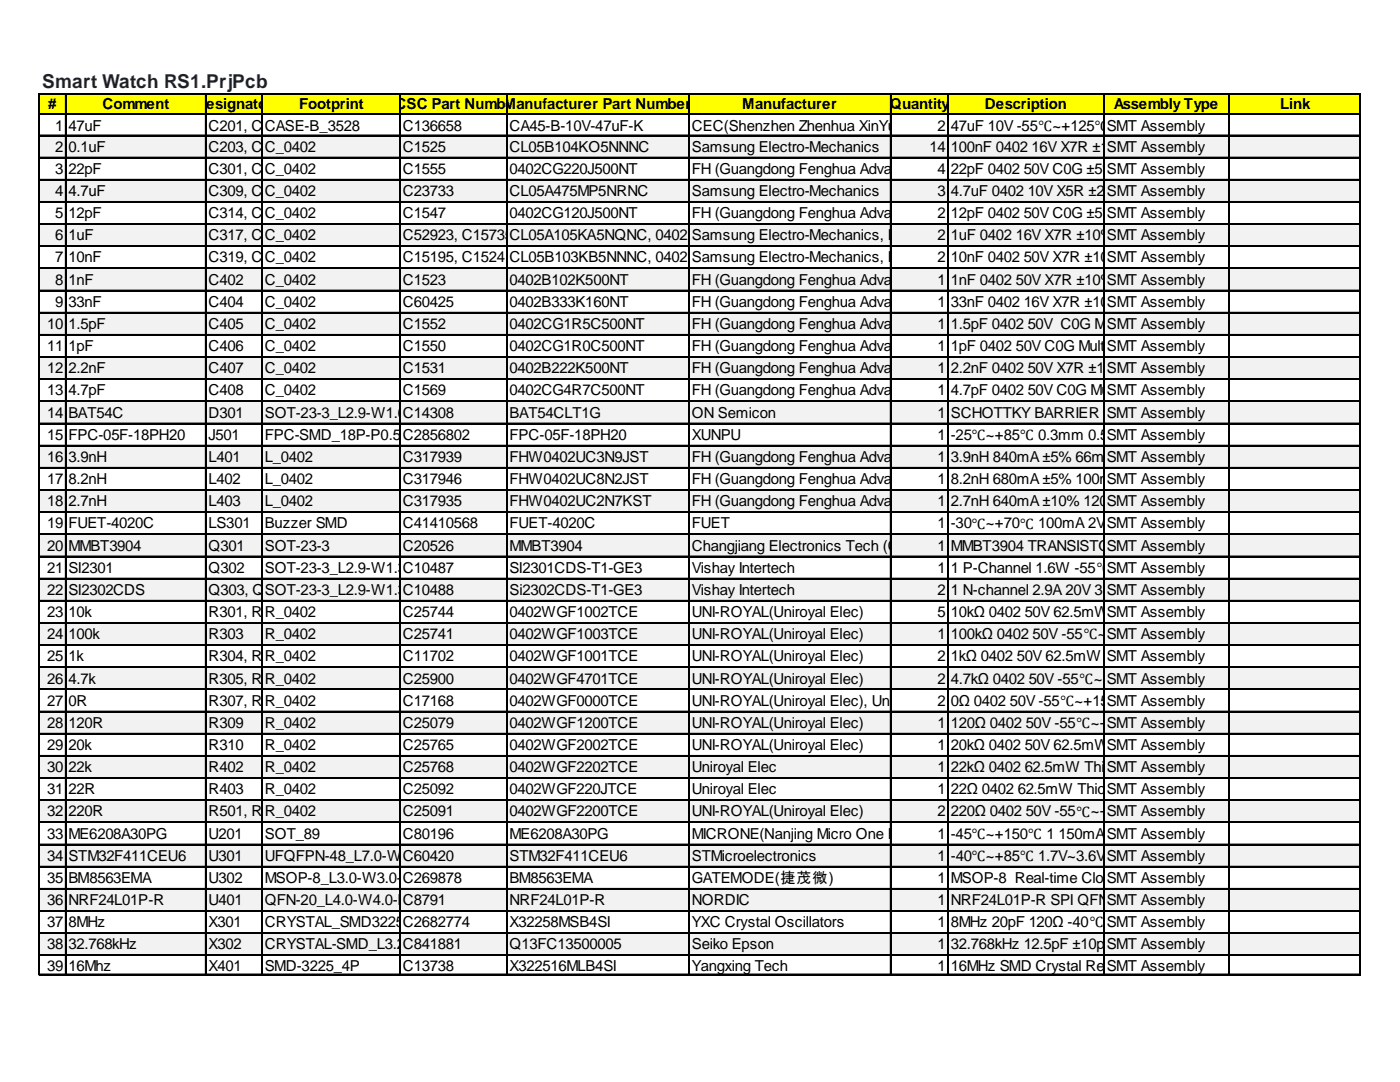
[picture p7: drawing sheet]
<svg xmlns="http://www.w3.org/2000/svg" width="279mm" height="216mm" viewBox="0 0 279 216" stroke-linecap="round" stroke-linejoin="round" font-family="sans-serif">
<defs><g id="words">
<text font-size="3.8" fill="#002060" x="8.4" y="17.5">Smart Watch RS1.PrjPcb</text>
<g font-size="3">
<text x="9.6" y="21.8">#</text>
<text x="20.5" y="21.8">Comment</text>
<text x="39" y="21.8">D</text>
<text x="41.2" y="21.8">esignator</text>
<text x="59.7" y="21.8">Footprint</text>
<text x="77.2" y="21.8">LCSC Part NumbManufacturer Part Number</text>
<text x="100.9" y="21.8">er</text>
<text x="148.1" y="21.8">Manufacturer</text>
<text x="177.7" y="21.8">Quantity</text>
<text x="196.6" y="21.8">Description</text>
<text x="222.3" y="21.8">Assembly Type</text>
<text x="255.5" y="21.8">Link</text>
<text x="11" y="26">1</text>
<text x="13.6" y="26">47uF</text>
<text x="41.6" y="26">C201, C</text>
<text x="52.4" y="26">2C0ASE-B_3528</text>
<text x="55.5" y="26">2</text>
<text x="80.4" y="26">C136658</text>
<text x="101.7" y="26">CA45-B-10V-47uF-K</text>
<text x="138.1" y="26">CEC(Shenzhen Zhenhua XinYun Elec)2</text>
<text x="189.7" y="26">47uF 10V -55℃~+125℃</text>
<text x="220.9" y="26">SMT @100kHz ±10% CASE-B-3528-19(mm)</text>
<text x="222.1" y="26">2.4ΩAssembly</text>
<text x="11" y="30.3">2</text>
<text x="11" y="34.7">3</text>
<text x="13.6" y="30.3">0.1uF</text>
<text x="13.6" y="34.7">22pF</text>
<text x="41.6" y="30.3">C203, C</text>
<text x="41.6" y="34.7">C301, C</text>
<text x="52.4" y="30.3">2C0_40,4C03203, C304, C30C51525</text>
<text x="52.4" y="34.7">3C0_20,4C04209, C410</text>
<text x="80.4" y="34.7">C1555</text>
<text x="82.9" y="30.3">, C306, C307,</text>
<text x="101.6" y="30.3">C308, C312, C313,</text>
<text x="101.7" y="34.7">0402CG220J500NT</text>
<text x="103.9" y="30.3">L 5B104KO5NNNC318, C</text>
<text x="138.1" y="30.3">Samsung , C503</text>
<text x="138.1" y="34.7">FH (Guangdong Fenghua Adva</text>
<text x="138.1" y="30.3">501, C502Electro-Mechanics</text>
<text x="178" y="34.7">nced Tec</text>
<text x="185.5" y="30.3">14</text>
<text x="187.1" y="34.7">4</text>
<text x="189.7" y="30.3">100nF 0402</text>
<text x="189.7" y="34.7">2h2)pF 0402</text>
<text x="204.3" y="34.7">50V C0G ±5% MulAssemCerami</text>
<text x="205.9" y="30.3">16V X7R ±1</text>
<text x="220.9" y="30.3">SMTMAusltsilayer y</text>
<text x="220.9" y="34.7">SMT tilay r bly</text>
<text x="221.2" y="30.3">0%</text>
<text x="232.7" y="30.3">emblCera</text>
<text x="245.4" y="30.3">mic Capacitors MLC</text>
<text x="245.8" y="34.7">c Capacitors MLCC</text>
<text x="11" y="39.1">4</text>
<text x="13.6" y="39.1">4.7uF</text>
<text x="41.6" y="39.1">C309, C</text>
<text x="52.4" y="39.1">3C1_00,4C03211</text>
<text x="80.4" y="39.1">C23733</text>
<text x="101.7" y="39.1">CL05A475MP5NRNC</text>
<text x="138.1" y="39.1">Samsung Electro-Mechanics</text>
<text x="187.1" y="39.1">3</text>
<text x="189.7" y="39.1">4.7uF 0402</text>
<text x="205.1" y="39.1">10V X5R ±2</text>
<text x="220.4" y="39.1">0SMT AssembCeramic Capacitors MLCC - SMD</text>
<text x="222" y="39.1">% Multilayer ly</text>
<text x="11" y="43.5">5</text>
<text x="11" y="48">6</text>
<text x="13.6" y="43.5">12pF</text>
<text x="13.6" y="48">1uF</text>
<text x="41.6" y="43.5">C314, C</text>
<text x="41.6" y="48">C317, C</text>
<text x="52.4" y="43.5">3C1_50402</text>
<text x="52.4" y="48">4C0_10402</text>
<text x="80.4" y="43.5">C1547</text>
<text x="80.4" y="48">C52923, C15735CL05A105KA5NQNC, 0402XSamsung Electro-Mechanics, FH (Gua2n</text>
<text x="101.7" y="43.5">0402CG120J500NT</text>
<text x="102.3" y="48">3</text>
<text x="138.1" y="43.5">FH (Guangdong Fenghua Adva</text>
<text x="139" y="48">105K100NT</text>
<text x="178" y="43.5">nced Tec</text>
<text x="187.1" y="43.5">2</text>
<text x="189.7" y="48">gdon0g4Fen1g6hVua Ad</text>
<text x="189.7" y="43.5">1h2)pF 0402</text>
<text x="189.7" y="48">1uF</text>
<text x="198.7" y="48">02</text>
<text x="204.3" y="43.5">50V C0G ±5% MulAssemCerami</text>
<text x="208.5" y="48">X7Rv±a1n0c%d Tuecilh)</text>
<text x="220.2" y="48">eSMTltAasembly</text>
<text x="220.9" y="43.5">SMT tilay r bly</text>
<text x="229.5" y="48">syer Cerami</text>
<text x="245.4" y="48">c Capacitors MLCC</text>
<text x="245.8" y="43.5">c Capacitors MLCC</text>
<text x="11" y="52.4">7</text>
<text x="13.6" y="52.4">10nF</text>
<text x="41.6" y="52.4">C319, C</text>
<text x="52.4" y="52.4">4C0_30402</text>
<text x="80.4" y="52.4">C15195, C1524</text>
<text x="101.7" y="52.4">CL05B103KB5NNNC, 0402B103K500 Electro-Mechanics, FH (Gua2n</text>
<text x="138.1" y="52.4">SamsungNT</text>
<text x="189.7" y="52.4">gdong0Feng5h0uVaX7R</text>
<text x="189.7" y="52.4">10nF</text>
<text x="198.7" y="52.4">402</text>
<text x="210.7" y="52.4">Adva±n1c0</text>
<text x="220.2" y="52.4">eSMMuAhilaembly</text>
<text x="221.2" y="52.4">%TTeclts)syer Ceram</text>
<text x="221.8" y="52.4">d</text>
<text x="246.4" y="52.4">ic Capacitors MLCC - SMD</text>
<text x="11" y="56.8">8</text>
<text x="13.6" y="56.8">1nF</text>
<text x="41.6" y="56.8">C402</text>
<text x="52.8" y="56.8">C_0402</text>
<text x="80.4" y="56.8">C1523</text>
<text x="101.7" y="56.8">0402B102K500NT</text>
<text x="138.1" y="56.8">FH (Guangdong Fenghua Adva</text>
<text x="178" y="56.8">nced Tec</text>
<text x="187.1" y="56.8">1</text>
<text x="189.7" y="56.8">1hn)F 0402</text>
<text x="202.7" y="56.8">50V X7R ±10%</text>
<text x="220.9" y="56.8">SMT ilasembly</text>
<text x="225.2" y="56.8">ultAsyer Cerami</text>
<text x="245.4" y="56.8">c Capacitors MLCC</text>
<text x="9.4" y="65.6">10</text>
<text x="11" y="61.2">9</text>
<text x="13.6" y="61.2">33nF</text>
<text x="13.6" y="65.6">1.5pF</text>
<text x="41.6" y="61.2">C404</text>
<text x="41.6" y="65.6">C405</text>
<text x="52.8" y="61.2">C_0402</text>
<text x="52.8" y="65.6">C_0402</text>
<text x="80.4" y="61.2">C60425</text>
<text x="80.4" y="65.6">C1552</text>
<text x="101.7" y="61.2">0402B333K160NT</text>
<text x="101.7" y="65.6">0402CG1R5C500NT</text>
<text x="138.1" y="61.2">FH (Guangdong Fenghua Adva</text>
<text x="138.1" y="65.6">FH (Guangdong Fenghua Adva</text>
<text x="178" y="61.2">nced Tec</text>
<text x="178" y="65.6">nced Tec</text>
<text x="187.1" y="61.2">1</text>
<text x="187.1" y="65.6">1</text>
<text x="189.7" y="61.2">3h3)nF 0402</text>
<text x="189.7" y="65.6">1h.)5pF 0402</text>
<text x="204.3" y="61.2">16V X7R ±10</text>
<text x="205.1" y="65.6">50V C0G M</text>
<text x="220.6" y="65.6">ultilayAssembly</text>
<text x="220.9" y="61.2">SMT 02sMultilayer Ceramic Capacitors</text>
<text x="220.9" y="65.6">SMT er Ceramic C</text>
<text x="221.2" y="61.2">% 04As embly</text>
<text x="245.4" y="65.6">apacitors MLCC - SMD/SMT</text>
<text x="271.5" y="61.2">MLCC</text>
<text x="9.4" y="70.1">11</text>
<text x="13.6" y="70.1">1pF</text>
<text x="41.6" y="70.1">C406</text>
<text x="52.8" y="70.1">C_0402</text>
<text x="80.4" y="70.1">C1550</text>
<text x="101.7" y="70.1">0402CG1R0C500NT</text>
<text x="138.1" y="70.1">FH (Guangdong Fenghua Adva</text>
<text x="178" y="70.1">nced Tec</text>
<text x="187.1" y="70.1">1</text>
<text x="189.7" y="70.1">1hp)F 0402</text>
<text x="202.7" y="70.1">50V C0G Mult</text>
<text x="220.4" y="70.1">i</text>
<text x="220.9" y="70.1">SMT Cera</text>
<text x="221" y="70.1">layerAssembl</text>
<text x="237" y="70.1">icyCap</text>
<text x="245.4" y="70.1">acitors MLCC - SMD</text>
<text x="9.4" y="74.5">12</text>
<text x="13.6" y="74.5">2.2nF</text>
<text x="41.6" y="74.5">C407</text>
<text x="52.8" y="74.5">C_0402</text>
<text x="80.4" y="74.5">C1531</text>
<text x="101.7" y="74.5">0402B222K500NT</text>
<text x="138.1" y="74.5">FH (Guangdong Fenghua Adva</text>
<text x="178" y="74.5">nced Tec</text>
<text x="187.1" y="74.5">1</text>
<text x="189.7" y="74.5">2h.)2nF 0402</text>
<text x="205.1" y="74.5">50V X7R ±1</text>
<text x="220.4" y="74.5">0SMT AssembCeramic Capacitors MLCC - SMD</text>
<text x="222" y="74.5">% Multilayer ly</text>
<text x="9.4" y="78.9">13</text>
<text x="9.4" y="83.3">14</text>
<text x="13.6" y="78.9">4.7pF</text>
<text x="13.6" y="83.3">BAT54C</text>
<text x="41.6" y="78.9">C408</text>
<text x="41.6" y="83.3">D301</text>
<text x="52.8" y="78.9">C_0402</text>
<text x="52.8" y="83.3">SOT-23-3_L2.9-W1.6C14308</text>
<text x="80.4" y="78.9">C1569</text>
<text x="81" y="83.3">-P1.90-LS2.8-BR</text>
<text x="101.7" y="78.9">0402CG4R7C500NT</text>
<text x="101.7" y="83.3">BAT54CLT1G</text>
<text x="138.1" y="78.9">FH (Guangdong Fenghua Adva</text>
<text x="138.1" y="83.3">ON Semicon</text>
<text x="178" y="78.9">nced Tec</text>
<text x="187.1" y="78.9">1</text>
<text x="187.1" y="83.3">1</text>
<text x="189.7" y="78.9">4h.)7pF 0402</text>
<text x="189.7" y="83.3">SCHOTTKY BARRIER DIODES embly</text>
<text x="205.1" y="78.9">50V C0G MuSMT A s mbly</text>
<text x="220.9" y="83.3">SMT Ass(SBD) SO</text>
<text x="221.4" y="78.9">ltilayersCeramic Ca</text>
<text x="245.8" y="83.3">T-23(SOT-23-3) RO</text>
<text x="246.2" y="78.9">pacitors MLCC - SM</text>
<text x="9.4" y="87.7">15</text>
<text x="13.6" y="87.7">FPC-05F-18PH20</text>
<text x="41.6" y="87.7">J501</text>
<text x="52.8" y="87.7">FPC-SMD_18P-P0.5</text>
<text x="80" y="87.7">0C_2F8PC-05F-18PH20</text>
<text x="85.8" y="87.7">56802</text>
<text x="101.7" y="87.7">FPC-05F-18PH20</text>
<text x="138.1" y="87.7">XUNPU</text>
<text x="187.1" y="87.7">1</text>
<text x="189.7" y="87.7">-25℃~+85℃ 0.3mm 0.5</text>
<text x="220.9" y="87.7">SMT1A8sPse2mbly500</text>
<text x="221.2" y="87.7">mm</text>
<text x="234.7" y="87.7">mm</text>
<text x="245.5" y="87.7">mA 50V Bottom Con</text>
<text x="9.4" y="92.2">16</text>
<text x="13.6" y="92.2">3.9nH</text>
<text x="41.6" y="92.2">L401</text>
<text x="52.8" y="92.2">L_0402</text>
<text x="80.4" y="92.2">C317939</text>
<text x="101.7" y="92.2">FHW0402UC3N9JST</text>
<text x="138.1" y="92.2">FH (Guangdong Fenghua Adva</text>
<text x="178" y="92.2">nced Tec</text>
<text x="187.1" y="92.2">1</text>
<text x="189.7" y="92.2">3h.)9nH 840mA ±5% 66m</text>
<text x="220.4" y="92.2">Ω 040AsIsembly</text>
<text x="220.9" y="92.2">SMT 2 nductors (SMD) ROHS</text>
<text x="9.4" y="96.6">17</text>
<text x="9.4" y="101">18</text>
<text x="13.6" y="96.6">8.2nH</text>
<text x="13.6" y="101">2.7nH</text>
<text x="41.6" y="96.6">L402</text>
<text x="41.6" y="101">L403</text>
<text x="52.8" y="96.6">L_0402</text>
<text x="52.8" y="101">L_0402</text>
<text x="80.4" y="96.6">C317946</text>
<text x="80.4" y="101">C317935</text>
<text x="101.7" y="96.6">FHW0402UC8N2JST</text>
<text x="101.7" y="101">FHW0402UC2N7KST</text>
<text x="138.1" y="96.6">FH (Guangdong Fenghua Adva</text>
<text x="138.1" y="101">FH (Guangdong Fenghua Adva</text>
<text x="178" y="96.6">nced Tec</text>
<text x="178" y="101">nced Tec</text>
<text x="187.1" y="96.6">1</text>
<text x="187.1" y="101">1</text>
<text x="189.7" y="96.6">8h.)2nH 680mA ±5% 100mSM04AssIembltors (SMD) ROHS</text>
<text x="189.7" y="101">2h.)7nH 640mA ±10% 120</text>
<text x="220.9" y="101">SMT0AsseImbly</text>
<text x="221" y="101">mΩ</text>
<text x="222" y="96.6">Ω T 02 nducy</text>
<text x="228.2" y="101">402 nductors</text>
<text x="9.4" y="105.4">19</text>
<text x="13.6" y="105.4">FUET-4020C</text>
<text x="41.6" y="105.4">LS301</text>
<text x="52.8" y="105.4">Buzzer SMD</text>
<text x="80.4" y="105.4">C41410568</text>
<text x="101.7" y="105.4">FUET-4020C</text>
<text x="138.1" y="105.4">FUET</text>
<text x="187.1" y="105.4">1</text>
<text x="189.7" y="105.4">-30℃~+70℃ 100mA 2V</text>
<text x="220.6" y="105.4">~4V</text>
<text x="220.9" y="105.4">SMT2Asse3V ly</text>
<text x="228.2" y="105.4">mm mb4kHz</text>
<text x="245.7" y="105.4">4mm 4mm SMD SM</text>
<text x="9.4" y="109.9">20</text>
<text x="13.6" y="109.9">MMBT3904</text>
<text x="41.6" y="109.9">Q301</text>
<text x="52.8" y="109.9">SOT-23-3</text>
<text x="80.4" y="109.9">C20526</text>
<text x="101.7" y="109.9">MMBT3904</text>
<text x="138.1" y="109.9">Changjiang Electronics Tech (CJ)</text>
<text x="187.1" y="109.9">1</text>
<text x="189.7" y="109.9">MMBT3904 TRANSISTOSMT(NPN/PNP) NPN 200MA 40V SOT-23(SOT</text>
<text x="221.6" y="109.9">RS Assembly</text>
<text x="9.4" y="114.3">21</text>
<text x="9.4" y="118.7">22</text>
<text x="13.6" y="114.3">SI2301</text>
<text x="13.6" y="118.7">SI2302CDS</text>
<text x="41.6" y="114.3">Q302</text>
<text x="41.6" y="118.7">Q303, Q</text>
<text x="52.8" y="118.7">501</text>
<text x="52.8" y="114.3">SOT-23-3_L2.9-W1.3C10487</text>
<text x="52.8" y="118.7">SOT-23-3_L2.9-W1.3C10488</text>
<text x="81" y="114.3">-P1.90-LS2.4-BR</text>
<text x="81" y="118.7">-P1.90-LS2.4-BR</text>
<text x="101.7" y="114.3">SI2301CDS-T1-GE3</text>
<text x="101.7" y="118.7">Si2302CDS-T1-GE3</text>
<text x="138.1" y="114.3">Vishay Intertech</text>
<text x="138.1" y="118.7">Vishay Intertech</text>
<text x="187.1" y="114.3">1</text>
<text x="187.1" y="118.7">2</text>
<text x="189.7" y="114.3">1 P-Channel 1.6W -55℃SMT50℃</text>
<text x="189.7" y="118.7">1 N-channel 2.9A 20V 3.</text>
<text x="220.8" y="118.7">5nC@10Vmbly</text>
<text x="220.9" y="118.7">SMT Asse,4.5V 550mW 75mΩ@2.5V 8</text>
<text x="221.7" y="114.3">~+1 Asse1mbly</text>
<text x="235.4" y="114.3">0nC@4</text>
<text x="245.3" y="114.3">.</text>
<text x="246.1" y="114.3">5V 142mΩ@2.5V 1V 20V 3</text>
<text x="9.4" y="123.1">23</text>
<text x="13.6" y="123.1">10k</text>
<text x="41.6" y="123.1">R301, R</text>
<text x="52.4" y="123.1">3R0_20,4R03208, R311, R50C425744</text>
<text x="101.7" y="123.1">0402WGF1002TCE</text>
<text x="138.1" y="123.1">UNI-ROYAL(Uniroyal Elec)</text>
<text x="187.1" y="123.1">5</text>
<text x="189.7" y="123.1">10kΩ 0402</text>
<text x="204.5" y="123.1">50V 62.5mW</text>
<text x="220.9" y="123.1">SMT kssemResistors ±1% Chip Resis</text>
<text x="222.2" y="123.1">ThicAFilm bly</text>
<text x="271.5" y="123.1">t</text>
<text x="9.4" y="127.5">24</text>
<text x="9.4" y="132">25</text>
<text x="13.6" y="127.5">100k</text>
<text x="13.6" y="132">1k</text>
<text x="41.6" y="127.5">R303</text>
<text x="41.6" y="132">R304, R</text>
<text x="52.4" y="132">5R0_30402</text>
<text x="52.8" y="127.5">R_0402</text>
<text x="80.4" y="127.5">C25741</text>
<text x="80.4" y="132">C11702</text>
<text x="101.7" y="127.5">0402WGF1003TCE</text>
<text x="101.7" y="132">0402WGF1001TCE</text>
<text x="138.1" y="127.5">UNI-ROYAL(Uniroyal Elec)</text>
<text x="138.1" y="132">UNI-ROYAL(Uniroyal Elec)</text>
<text x="187.1" y="127.5">1</text>
<text x="187.1" y="132">2</text>
<text x="189.7" y="127.5">100kΩ 0402</text>
<text x="189.7" y="132">1kΩ 0402</text>
<text x="202.9" y="132">50V 62.5mW</text>
<text x="206.1" y="127.5">50V -55℃~</text>
<text x="220.6" y="132">ThickAFsilsmembly</text>
<text x="220.9" y="127.5">+155℃ 62.5bly</text>
<text x="220.9" y="127.5">SMT AssemmW Thick Film Resistor ±1</text>
<text x="220.9" y="132">SMT</text>
<text x="234.8" y="132">Resistors ±1% Chip Resisto</text>
<text x="9.4" y="136.4">26</text>
<text x="13.6" y="136.4">4.7k</text>
<text x="41.6" y="136.4">R305, R</text>
<text x="52.4" y="136.4">3R0_60402</text>
<text x="80.4" y="136.4">C25900</text>
<text x="101.7" y="136.4">0402WGF4701TCE</text>
<text x="138.1" y="136.4">UNI-ROYAL(Uniroyal Elec)</text>
<text x="187.1" y="136.4">2</text>
<text x="189.7" y="136.4">4.7kΩ 0402</text>
<text x="205.3" y="136.4">50V -55℃~+SMT A</text>
<text x="221.9" y="136.4">155℃s6s2e.mbW Th</text>
<text x="234.3" y="136.4">5mly</text>
<text x="271.4" y="136.4">% ±100</text>
<text x="9.4" y="140.8">27</text>
<text x="13.6" y="140.8">0R</text>
<text x="41.6" y="140.8">R307, R</text>
<text x="52.4" y="140.8">4R0_10402</text>
<text x="80.4" y="140.8">C17168</text>
<text x="101.7" y="140.8">0402WGF0000TCE</text>
<text x="138.1" y="140.8">UNI-ROYAL(Uniroyal Elec), Uni</text>
<text x="178.2" y="140.8">royal El2e</text>
<text x="189.3" y="140.8">c0Ω 0402</text>
<text x="201.5" y="140.8">50V -55℃~+15</text>
<text x="220.9" y="140.8">SMT6AssemblTyhick</text>
<text x="221.2" y="140.8">5℃</text>
<text x="228.1" y="140.8">2.5mW</text>
<text x="246.3" y="140.8">Film Resistor ±1% ±800pp</text>
<text x="9.4" y="145.2">28</text>
<text x="9.4" y="149.7">29</text>
<text x="13.6" y="145.2">120R</text>
<text x="13.6" y="149.7">20k</text>
<text x="41.6" y="145.2">R309</text>
<text x="41.6" y="149.7">R310</text>
<text x="52.8" y="145.2">R_0402</text>
<text x="52.8" y="149.7">R_0402</text>
<text x="80.4" y="145.2">C25079</text>
<text x="80.4" y="149.7">C25765</text>
<text x="101.7" y="145.2">0402WGF1200TCE</text>
<text x="101.7" y="149.7">0402WGF2002TCE</text>
<text x="138.1" y="145.2">UNI-ROYAL(Uniroyal Elec)</text>
<text x="138.1" y="149.7">UNI-ROYAL(Uniroyal Elec)</text>
<text x="187.1" y="145.2">1</text>
<text x="187.1" y="149.7">1</text>
<text x="189.7" y="145.2">120Ω 0402</text>
<text x="189.7" y="149.7">20kΩ 0402</text>
<text x="204.5" y="149.7">50V 62.5mW</text>
<text x="204.7" y="145.2">50V -55℃~+</text>
<text x="220.9" y="145.2">SMT Assembly</text>
<text x="220.9" y="149.7">SMT kssemResistors ±1% Chip Resis</text>
<text x="221.3" y="145.2">155℃ 62.5mW Thi</text>
<text x="222.2" y="149.7">ThicAFilm bly</text>
<text x="245.7" y="145.2">ck Film Resistor ±1% ±100</text>
<text x="271.5" y="149.7">t</text>
<text x="9.4" y="154.1">30</text>
<text x="13.6" y="154.1">22k</text>
<text x="41.6" y="154.1">R402</text>
<text x="52.8" y="154.1">R_0402</text>
<text x="80.4" y="154.1">C25768</text>
<text x="101.7" y="154.1">0402WGF2202TCE</text>
<text x="138.1" y="154.1">Uniroyal Elec</text>
<text x="187.1" y="154.1">1</text>
<text x="189.7" y="154.1">22kΩ 0402</text>
<text x="204.5" y="154.1">62.5mW Thi</text>
<text x="220.4" y="154.1">cSMT AsR sisto</text>
<text x="222" y="154.1">k Film semblyrs 5</text>
<text x="245.6" y="154.1">0V ±100ppm/℃ ±1% Chip R</text>
<text x="9.4" y="158.5">31</text>
<text x="13.6" y="158.5">22R</text>
<text x="41.6" y="158.5">R403</text>
<text x="52.8" y="158.5">R_0402</text>
<text x="80.4" y="158.5">C25092</text>
<text x="101.7" y="158.5">0402WGF220JTCE</text>
<text x="138.1" y="158.5">Uniroyal Elec</text>
<text x="187.1" y="158.5">1</text>
<text x="189.7" y="158.5">22Ω 0402</text>
<text x="203.1" y="158.5">62.5mW Thic</text>
<text x="220.6" y="158.5">k FilmAResisbly</text>
<text x="220.9" y="158.5">SMT</text>
<text x="229.5" y="158.5">ssemtors 50</text>
<text x="245.8" y="158.5">V ±1% ±100ppm/℃</text>
<text x="9.4" y="162.9">32</text>
<text x="9.4" y="167.3">33</text>
<text x="13.6" y="162.9">220R</text>
<text x="13.6" y="167.3">ME6208A30PG</text>
<text x="41.6" y="162.9">R501, R</text>
<text x="41.6" y="167.3">U201</text>
<text x="52.4" y="162.9">5R0_20402</text>
<text x="52.8" y="167.3">SOT_89</text>
<text x="80.4" y="162.9">C25091</text>
<text x="80.4" y="167.3">C80196</text>
<text x="101.7" y="162.9">0402WGF2200TCE</text>
<text x="101.7" y="167.3">ME6208A30PG</text>
<text x="138.1" y="162.9">UNI-ROYAL(Uniroyal Elec)</text>
<text x="138.1" y="167.3">MICRONE(Nanjing Micro One Elec)</text>
<text x="187.1" y="162.9">2</text>
<text x="187.1" y="167.3">1</text>
<text x="189.7" y="162.9">220Ω 0402</text>
<text x="189.7" y="167.3">-45℃~+150℃ 1</text>
<text x="204.7" y="162.9">50V -55℃~+</text>
<text x="211.2" y="167.3">150mA</text>
<text x="220.9" y="162.9">SMT Assembly</text>
<text x="220.9" y="167.3">SMT3AVssembly</text>
<text x="221.2" y="167.3">18V</text>
<text x="221.3" y="162.9">155℃ 62.5mW Thi</text>
<text x="231.2" y="167.3">3uA Fixed Positive SOT-89 Volt</text>
<text x="245.7" y="162.9">ck Film Resistor ±1% ±100</text>
<text x="271.6" y="167.3">age Re</text>
<text x="9.4" y="171.8">34</text>
<text x="13.6" y="171.8">STM32F411CEU6</text>
<text x="41.6" y="171.8">U301</text>
<text x="52.8" y="171.8">UFQFPN-48_L7.0-W</text>
<text x="80.2" y="171.8">7.60420</text>
<text x="80.4" y="171.8">C0-P0.50-BL-EPSTM32F411CEU6</text>
<text x="138.1" y="171.8">STMicroelectronics</text>
<text x="187.1" y="171.8">1</text>
<text x="189.7" y="171.8">-40℃~+85℃ 1.7V~3.6V</text>
<text x="220.9" y="171.8">SMT Assembly</text>
<text x="221.4" y="171.8">100MHz 128KB 12</text>
<text x="261.5" y="171.8">512KB ARMCo</text>
<text x="9.4" y="176.2">35</text>
<text x="13.6" y="176.2">BM8563EMA</text>
<text x="41.6" y="176.2">U302</text>
<text x="52.8" y="176.2">MSOP-8_L3.0-W3.0-P0.65-LS5.0-BL</text>
<text x="80.4" y="176.2">C269878</text>
<text x="101.7" y="176.2">BM8563EMA</text>
<text x="138.1" y="176.2">GATEMODE(捷茂微)</text>
<text x="187.1" y="176.2">1</text>
<text x="189.7" y="176.2">MSOP-8 Real-time ClocSMT Assembly</text>
<text x="221.8" y="176.2">ks (RTC) ROHS</text>
<text x="9.4" y="180.6">36</text>
<text x="9.4" y="185">37</text>
<text x="13.6" y="180.6">NRF24L01P-R</text>
<text x="13.6" y="185">8MHz</text>
<text x="41.6" y="180.6">U401</text>
<text x="41.6" y="185">X301</text>
<text x="52.8" y="180.6">QFN-20_L4.0-W4.0-P0.50-BL-EP</text>
<text x="52.8" y="185">CRYSTAL_SMD3225</text>
<text x="80.4" y="180.6">C8791</text>
<text x="80.4" y="185">C26</text>
<text x="80.6" y="185">_4P82774</text>
<text x="101.7" y="180.6">NRF24L01P-R</text>
<text x="101.7" y="185">X32258MSB4SI</text>
<text x="138.1" y="180.6">NORDIC</text>
<text x="138.1" y="185">YXC Crystal Oscillators</text>
<text x="187.1" y="180.6">1</text>
<text x="187.1" y="185">1</text>
<text x="189.7" y="180.6">NRF24L01P-R SPI QFNSMT AssemblRF T</text>
<text x="189.7" y="185">8MHz 20pF 120Ω -40℃~SMT AsCrysblyOsc</text>
<text x="221.2" y="180.6">-20_4x4x05P y</text>
<text x="222.1" y="185">+85℃ semtal</text>
<text x="245.6" y="180.6">ransceiver ICs ROH</text>
<text x="246.3" y="185">illator ±10ppm ±20p</text>
<text x="271.6" y="185">pm SM</text>
<text x="9.4" y="189.4">38</text>
<text x="13.6" y="189.4">32.768kHz</text>
<text x="41.6" y="189.4">X302</text>
<text x="52.8" y="189.4">CRYSTAL-SMD_L3.2</text>
<text x="80.4" y="189.4">C841881</text>
<text x="80.8" y="189.4">-W1.5</text>
<text x="101.7" y="189.4">Q13FC13500005</text>
<text x="138.1" y="189.4">Seiko Epson</text>
<text x="187.1" y="189.4">1</text>
<text x="189.7" y="189.4">32.768kHz 12.5pF ±10p</text>
<text x="220.4" y="189.4">pSMT Assembly</text>
<text x="222" y="189.4">m SMD3215-2P C</text>
<text x="9.4" y="193.7">39</text>
<text x="13.6" y="193.7">16Mhz</text>
<text x="41.6" y="193.7">X401</text>
<text x="52.8" y="193.7">SMD-3225_4P</text>
<text x="80.4" y="193.7">C13738</text>
<text x="101.7" y="193.7">X322516MLB4SI</text>
<text x="138.1" y="193.7">Yangxing Tech</text>
<text x="187.1" y="193.7">1</text>
<text x="189.7" y="193.7">16MHz SMD Crystal Re</text>
<text x="220.4" y="193.7">sSMT As9em±10ppm ±30ppm -40 ℃~+8</text>
<text x="222" y="193.7">onator spF bly</text>
</g>
</g></defs>
<path d="M7.8 18.7h263.8v4.2h-263.8z" fill="#ff0"/>
<g fill="#f2f2f2">
<path d="M7.8 26.9h263.8v4.7h-263.8z"/>
<path d="M7.8 35.8h263.8v4.6h-263.8z"/>
<path d="M7.8 44.6h263.8v4.6h-263.8z"/>
<path d="M7.8 53.5h263.8v4.6h-263.8z"/>
<path d="M7.8 62.3h263.8v4.6h-263.8z"/>
<path d="M7.8 71.2h263.8v4.6h-263.8z"/>
<path d="M7.8 80h263.8v4.6h-263.8z"/>
<path d="M7.8 88.8h263.8v4.7h-263.8z"/>
<path d="M7.8 97.7h263.8v4.6h-263.8z"/>
<path d="M7.8 106.5h263.8v4.6h-263.8z"/>
<path d="M7.8 115.4h263.8v4.6h-263.8z"/>
<path d="M7.8 124.2h263.8v4.6h-263.8z"/>
<path d="M7.8 133.1h263.8v4.6h-263.8z"/>
<path d="M7.8 141.9h263.8v4.6h-263.8z"/>
<path d="M7.8 150.7h263.8v4.7h-263.8z"/>
<path d="M7.8 159.6h263.8v4.6h-263.8z"/>
<path d="M7.8 168.4h263.8v4.6h-263.8z"/>
<path d="M7.8 177.3h263.8v4.6h-263.8z"/>
<path d="M7.8 186.1h263.8v4.6h-263.8z"/>
</g>
<g fill="none" stroke="#000" stroke-width=".2">
<path d="M7.6 18.7v175.9M7.7 18.7v175.9M7.8 18.7h263.8M7.8 18.8h263.8M13 18.9v175.7M13.1 18.9v175.7M41 18.9v175.7M41.1 18.9v175.7M52.2 18.9v175.7M52.3 18.9v175.7M79.8 18.9v175.7M79.9 18.9v175.7"/>
<path d="M101.1 18.9v175.7M101.2 18.9v175.7M137.5 18.9v175.7M137.6 18.9v175.7M177.7 18.9v175.7M177.8 18.9v175.7M189.1 18.9v175.7M189.2 18.9v175.7M220.3 18.9v175.7M220.4 18.9v175.7M245.2 18.9v175.7M245.3 18.9v175.7"/>
<path d="M271.4 18.9v175.7M271.5 18.9v175.7M7.8 22.7h263.8M7.8 22.8h263.8M7.8 26.9h263.8M7.8 27h263.8M7.8 31.4h263.8M7.8 31.5h263.8M7.8 35.8h263.8M7.8 35.9h263.8M7.8 40.2h263.8M7.8 40.3h263.8"/>
<path d="M7.8 44.6h263.8M7.8 44.7h263.8M7.8 49h263.8M7.8 49.1h263.8M7.8 53.5h263.8M7.8 53.6h263.8M7.8 57.9h263.8M7.8 58h263.8M7.8 62.3h263.8M7.8 62.4h263.8M7.8 66.7h263.8M7.8 66.8h263.8"/>
<path d="M7.8 71.2h263.8M7.8 71.3h263.8M7.8 75.6h263.8M7.8 75.7h263.8M7.8 80h263.8M7.8 80.1h263.8M7.8 84.4h263.8M7.8 84.5h263.8M7.8 88.8h263.8M7.8 88.9h263.8M7.8 93.3h263.8M7.8 93.4h263.8"/>
<path d="M7.8 97.7h263.8M7.8 97.8h263.8M7.8 102.1h263.8M7.8 102.2h263.8M7.8 106.5h263.8M7.8 106.6h263.8M7.8 110.9h263.8M7.8 111h263.8M7.8 115.4h263.8M7.8 115.5h263.8M7.8 119.8h263.8M7.8 119.9h263.8"/>
<path d="M7.8 124.2h263.8M7.8 124.3h263.8M7.8 128.6h263.8M7.8 128.7h263.8M7.8 133.1h263.8M7.8 133.2h263.8M7.8 137.5h263.8M7.8 137.6h263.8M7.8 141.9h263.8M7.8 142h263.8M7.8 146.3h263.8M7.8 146.4h263.8"/>
<path d="M7.8 150.7h263.8M7.8 150.8h263.8M7.8 155.2h263.8M7.8 155.3h263.8M7.8 159.6h263.8M7.8 159.7h263.8M7.8 164h263.8M7.8 164.1h263.8M7.8 168.4h263.8M7.8 168.5h263.8M7.8 172.8h263.8M7.8 172.9h263.8"/>
<path d="M7.8 177.3h263.8M7.8 177.4h263.8M7.8 181.7h263.8M7.8 181.8h263.8M7.8 186.1h263.8M7.8 186.2h263.8M7.8 190.5h263.8M7.8 190.6h263.8M7.8 194.4h263.8M7.8 194.5h263.8"/>
</g>
<use href="#words"/>
</svg>
